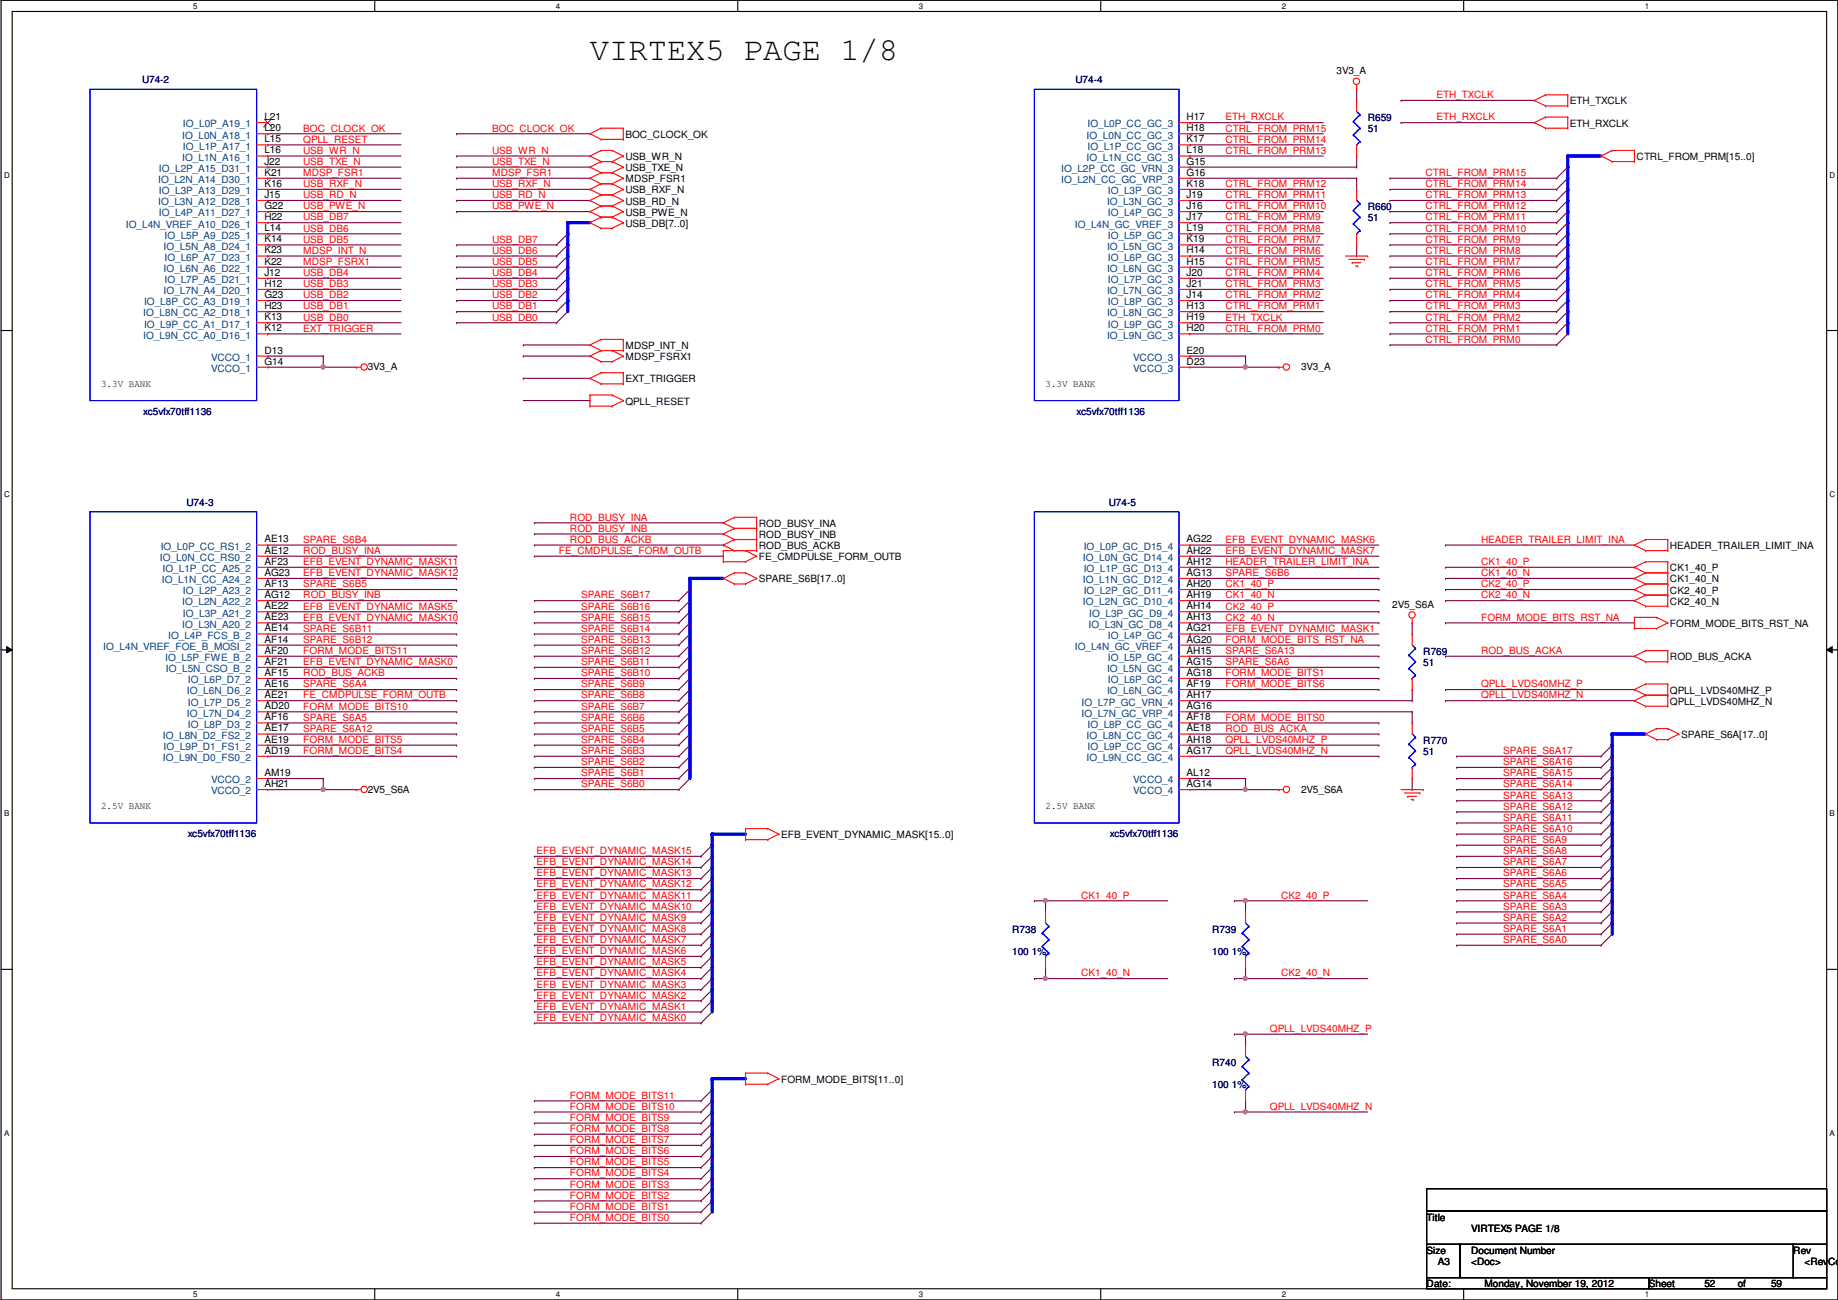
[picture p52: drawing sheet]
<svg xmlns="http://www.w3.org/2000/svg" width="420mm" height="297mm" viewBox="0 0 420 297" stroke-linecap="round" stroke-linejoin="round" font-family="sans-serif">
<defs><g id="words">
<text font-size="7.4" x="134.9" y="13.7">VIRTEX5 PAGE 1/8</text>
<g font-size="2.3">
<text x="305.6" y="17">3V3_A</text>
<text x="358.9" y="23.9">ETH_TXCLK</text>
<text x="60.4" y="27.4">L21</text>
<text x="60.4" y="30">L20</text>
<text x="271.3" y="27.4">H17</text>
<text x="271.3" y="30">H18</text>
<text x="358.9" y="29">ETH_RXCLK</text>
<text x="60.4" y="32.5">L15</text>
<text x="60.4" y="35.1">L16</text>
<text x="143" y="31.5">BOC_CLOCK_OK</text>
<text x="271.3" y="32.5">K17</text>
<text x="271.3" y="35.1">L18</text>
<text x="60.4" y="37.6">J22</text>
<text x="60.4" y="40.1">K21</text>
<text x="143" y="36.6">USB_WR_N</text>
<text x="143" y="39.1">USB_TXE_N</text>
<text x="143" y="41.7">MDSP_FSR1</text>
<text x="271.3" y="37.6">G15</text>
<text x="271.3" y="40.1">G16</text>
<text x="374.1" y="36.6">CTRL_FROM_PRM[15..0]</text>
<text x="60.4" y="42.7">K16</text>
<text x="60.4" y="45.2">J15</text>
<text x="60.4" y="47.8">G22</text>
<text x="143" y="44.2">USB_RXF_N</text>
<text x="143" y="46.7">USB_RD_N</text>
<text x="271.3" y="42.7">K18</text>
<text x="271.3" y="45.2">J19</text>
<text x="271.3" y="47.8">J16</text>
<text x="60.4" y="50.3">H22</text>
<text x="60.4" y="52.8">L14</text>
<text x="143" y="49.3">USB_PWE_N</text>
<text x="143" y="51.8">USB_DB[7..0]</text>
<text x="271.3" y="50.3">J17</text>
<text x="271.3" y="52.8">L19</text>
<text x="60.4" y="55.4">K14</text>
<text x="60.4" y="57.9">K23</text>
<text x="271.3" y="55.4">K19</text>
<text x="271.3" y="57.9">H14</text>
<text x="60.4" y="60.5">K22</text>
<text x="60.4" y="63">J12</text>
<text x="60.4" y="65.5">H12</text>
<text x="271.3" y="60.5">H15</text>
<text x="271.3" y="63">J20</text>
<text x="271.3" y="65.5">J21</text>
<text x="60.4" y="68.1">G23</text>
<text x="60.4" y="70.6">H23</text>
<text x="271.3" y="68.1">J14</text>
<text x="271.3" y="70.6">H13</text>
<text x="60.4" y="73.2">K13</text>
<text x="60.4" y="75.7">K12</text>
<text x="271.3" y="73.2">H19</text>
<text x="271.3" y="75.7">H20</text>
<text x="60.4" y="80.8">D13</text>
<text x="60.4" y="83.3">G14</text>
<text x="143" y="79.8">MDSP_INT_N</text>
<text x="143" y="82.3">MDSP_FSRX1</text>
<text x="271.3" y="80.8">E20</text>
<text x="271.3" y="83.3">D23</text>
<text x="23.1" y="88.4">3.3V BANK</text>
<text x="84.1" y="84.6">3V3_A</text>
<text x="143" y="87.4">EXT_TRIGGER</text>
<text x="239" y="88.4">3.3V BANK</text>
<text x="297.4" y="84.6">3V3_A</text>
<text x="143" y="92.5">QPLL_RESET</text>
<text x="60.4" y="124">AE13</text>
<text x="173.5" y="120.4">ROD_BUSY_INA</text>
<text x="173.5" y="122.9">ROD_BUSY_INB</text>
<text x="173.5" y="125.5">ROD_BUS_ACKB</text>
<text x="271.3" y="124">AG22</text>
<text x="381.8" y="125.5">HEADER_TRAILER_LIMIT_INA</text>
<text x="60.4" y="126.5">AE12</text>
<text x="60.4" y="129">AF23</text>
<text x="60.4" y="131.6">AG23</text>
<text x="173.5" y="128">FE_CMDPULSE_FORM_OUTB</text>
<text x="271.3" y="126.5">AH22</text>
<text x="271.3" y="129">AH12</text>
<text x="271.3" y="131.6">AG13</text>
<text x="381.8" y="130.6">CK1_40_P</text>
<text x="60.4" y="134.1">AF13</text>
<text x="60.4" y="136.7">AG12</text>
<text x="173.5" y="133.1">SPARE_S6B[17..0]</text>
<text x="271.3" y="134.1">AH20</text>
<text x="271.3" y="136.7">AH19</text>
<text x="381.8" y="133.1">CK1_40_N</text>
<text x="381.8" y="135.6">CK2_40_P</text>
<text x="60.4" y="139.2">AE22</text>
<text x="60.4" y="141.7">AE23</text>
<text x="271.3" y="139.2">AH14</text>
<text x="271.3" y="141.7">AH13</text>
<text x="318.3" y="138.9">2V5_S6A</text>
<text x="381.8" y="138.2">CK2_40_N</text>
<text x="381.8" y="143.3">FORM_MODE_BITS_RST_NA</text>
<text x="60.4" y="144.3">AE14</text>
<text x="60.4" y="146.8">AF14</text>
<text x="60.4" y="149.4">AF20</text>
<text x="271.3" y="144.3">AG21</text>
<text x="271.3" y="146.8">AG20</text>
<text x="271.3" y="149.4">AH15</text>
<text x="60.4" y="151.9">AF21</text>
<text x="60.4" y="154.4">AF15</text>
<text x="271.3" y="151.9">AG15</text>
<text x="271.3" y="154.4">AG18</text>
<text x="381.8" y="150.9">ROD_BUS_ACKA</text>
<text x="60.4" y="157">AE16</text>
<text x="60.4" y="159.5">AE21</text>
<text x="271.3" y="157">AF19</text>
<text x="271.3" y="159.5">AH17</text>
<text x="381.8" y="158.5">QPLL_LVDS40MHZ_P</text>
<text x="381.8" y="161">QPLL_LVDS40MHZ_N</text>
<text x="60.4" y="162.1">AD20</text>
<text x="60.4" y="164.6">AF16</text>
<text x="60.4" y="167.1">AE17</text>
<text x="271.3" y="162.1">AG16</text>
<text x="271.3" y="164.6">AF18</text>
<text x="271.3" y="167.1">AE18</text>
<text x="60.4" y="169.7">AE19</text>
<text x="60.4" y="172.2">AD19</text>
<text x="271.3" y="169.7">AH18</text>
<text x="271.3" y="172.2">AG17</text>
<text x="384.3" y="168.7">SPARE_S6A[17..0]</text>
<text x="60.4" y="177.3">AM19</text>
<text x="60.4" y="179.8">AH21</text>
<text x="271.3" y="177.3">AL12</text>
<text x="271.3" y="179.8">AG14</text>
<text x="23.1" y="184.9">2.5V BANK</text>
<text x="84.1" y="181.1">2V5_S6A</text>
<text x="239" y="184.9">2.5V BANK</text>
<text x="297.4" y="181.1">2V5_S6A</text>
<text x="178.6" y="191.5">EFB_EVENT_DYNAMIC_MASK[15..0]</text>
<text x="178.6" y="247.4">FORM_MODE_BITS[11..0]</text>
<text x="326.1" y="278.9">Title</text>
<text x="336.3" y="281.4">VIRTEX5 PAGE 1/8</text>
<text x="326.1" y="286.5">Size</text>
<text x="336.3" y="286.5">Document Number</text>
<text x="409.9" y="286.5">Rev</text>
<text x="328.7" y="289.1">A3</text>
<text x="336.3" y="289.1">&lt;Doc&gt;</text>
<text x="412.5" y="289.1">&lt;RevCod</text>
<text x="326.1" y="294.1">Date:</text>
<text x="339.3" y="294.1">Monday, November 19, 2012</text>
<text x="376.9" y="294.1">Sheet</text>
<text x="389.6" y="294.1">52</text>
<text x="397.2" y="294.1">of</text>
<text x="404.9" y="294.1">59</text>
</g>
<g font-size="2.3" fill="#000080">
<text x="32.5" y="19.1">U74-2</text>
<text x="245.9" y="19.1">U74-4</text>
<text x="312.7" y="27.7">R659</text>
<text x="312.7" y="30.2">51</text>
<text x="312.7" y="48">R660</text>
<text x="312.7" y="50.5">51</text>
<text x="32.8" y="94.7">xc5vfx70tff1136</text>
<text x="246.1" y="94.7">xc5vfx70tff1136</text>
<text x="42.7" y="115.6">U74-3</text>
<text x="253.5" y="115.6">U74-5</text>
<text x="325.4" y="149.6">R769</text>
<text x="325.4" y="152.1">51</text>
<text x="325.4" y="169.9">R770</text>
<text x="325.4" y="172.5">51</text>
<text x="42.9" y="191.3">xc5vfx70tff1136</text>
<text x="253.7" y="191.3">xc5vfx70tff1136</text>
<text x="231.4" y="213.1">R738</text>
<text x="277.1" y="213.1">R739</text>
<text x="231.4" y="218.2">100 1%</text>
<text x="277.1" y="218.2">100 1%</text>
<text x="277.1" y="243.6">R740</text>
<text x="277.1" y="248.7">100 1%</text>
</g>
<g font-size="2.3" fill="#f00">
<text x="328.4" y="22.4">ETH_TXCLK</text>
<text x="280.2" y="27.5">ETH_RXCLK</text>
<text x="328.4" y="27.5">ETH_RXCLK</text>
<text x="69.3" y="30.1">BOC_CLOCK_OK</text>
<text x="69.3" y="35.1">USB_WR_N</text>
<text x="69.3" y="32.6">QPLL_RESET</text>
<text x="112.5" y="30.1">BOC_CLOCK_OK</text>
<text x="112.5" y="35.1">USB_WR_N</text>
<text x="280.2" y="30.1">CTRL_FROM_PRM15</text>
<text x="280.2" y="32.6">CTRL_FROM_PRM14</text>
<text x="280.2" y="35.1">CTRL_FROM_PRM13</text>
<text x="69.3" y="37.7">USB_TXE_N</text>
<text x="69.3" y="40.2">MDSP_FSR1</text>
<text x="112.5" y="37.7">USB_TXE_N</text>
<text x="112.5" y="40.2">MDSP_FSR1</text>
<text x="325.9" y="40.2">CTRL_FROM_PRM15</text>
<text x="69.3" y="42.8">USB_RXF_N</text>
<text x="69.3" y="45.3">USB_RD_N</text>
<text x="69.3" y="47.8">USB_PWE_N</text>
<text x="112.5" y="42.8">USB_RXF_N</text>
<text x="112.5" y="45.3">USB_RD_N</text>
<text x="112.5" y="47.8">USB_PWE_N</text>
<text x="280.2" y="42.8">CTRL_FROM_PRM12</text>
<text x="280.2" y="45.3">CTRL_FROM_PRM11</text>
<text x="280.2" y="47.8">CTRL_FROM_PRM10</text>
<text x="325.9" y="45.3">CTRL_FROM_PRM13</text>
<text x="325.9" y="47.8">CTRL_FROM_PRM12</text>
<text x="325.9" y="42.8">CTRL_FROM_PRM14</text>
<text x="69.3" y="50.4">USB_DB7</text>
<text x="69.3" y="52.9">USB_DB6</text>
<text x="280.2" y="50.4">CTRL_FROM_PRM9</text>
<text x="280.2" y="52.9">CTRL_FROM_PRM8</text>
<text x="325.9" y="52.9">CTRL_FROM_PRM10</text>
<text x="325.9" y="50.4">CTRL_FROM_PRM11</text>
<text x="69.3" y="55.5">USB_DB5</text>
<text x="69.3" y="58">MDSP_INT_N</text>
<text x="112.5" y="55.5">USB_DB7</text>
<text x="112.5" y="58">USB_DB6</text>
<text x="280.2" y="55.5">CTRL_FROM_PRM7</text>
<text x="280.2" y="58">CTRL_FROM_PRM6</text>
<text x="325.9" y="58">CTRL_FROM_PRM8</text>
<text x="325.9" y="55.5">CTRL_FROM_PRM9</text>
<text x="69.3" y="60.5">MDSP_FSRX1</text>
<text x="69.3" y="63.1">USB_DB4</text>
<text x="69.3" y="65.6">USB_DB3</text>
<text x="112.5" y="60.5">USB_DB5</text>
<text x="112.5" y="63.1">USB_DB4</text>
<text x="112.5" y="65.6">USB_DB3</text>
<text x="280.2" y="60.5">CTRL_FROM_PRM5</text>
<text x="280.2" y="63.1">CTRL_FROM_PRM4</text>
<text x="280.2" y="65.6">CTRL_FROM_PRM3</text>
<text x="325.9" y="65.6">CTRL_FROM_PRM5</text>
<text x="325.9" y="63.1">CTRL_FROM_PRM6</text>
<text x="325.9" y="60.5">CTRL_FROM_PRM7</text>
<text x="69.3" y="68.2">USB_DB2</text>
<text x="69.3" y="70.7">USB_DB1</text>
<text x="112.5" y="68.2">USB_DB2</text>
<text x="112.5" y="70.7">USB_DB1</text>
<text x="280.2" y="68.2">CTRL_FROM_PRM2</text>
<text x="280.2" y="70.7">CTRL_FROM_PRM1</text>
<text x="325.9" y="70.7">CTRL_FROM_PRM3</text>
<text x="325.9" y="68.2">CTRL_FROM_PRM4</text>
<text x="69.3" y="73.2">USB_DB0</text>
<text x="69.3" y="75.8">EXT_TRIGGER</text>
<text x="112.5" y="73.2">USB_DB0</text>
<text x="280.2" y="75.8">CTRL_FROM_PRM0</text>
<text x="280.2" y="73.2">ETH_TXCLK</text>
<text x="325.9" y="75.8">CTRL_FROM_PRM1</text>
<text x="325.9" y="73.2">CTRL_FROM_PRM2</text>
<text x="325.9" y="78.3">CTRL_FROM_PRM0</text>
<text x="130.3" y="119">ROD_BUSY_INA</text>
<text x="69.3" y="124">SPARE_S6B4</text>
<text x="130.3" y="121.5">ROD_BUSY_INB</text>
<text x="130.3" y="124">ROD_BUS_ACKB</text>
<text x="280.2" y="124">EFB_EVENT_DYNAMIC_MASK6</text>
<text x="338.6" y="124">HEADER_TRAILER_LIMIT_INA</text>
<text x="69.3" y="126.6">ROD_BUSY_INA</text>
<text x="69.3" y="129.1">EFB_EVENT_DYNAMIC_MASK11</text>
<text x="69.3" y="131.7">EFB_EVENT_DYNAMIC_MASK12</text>
<text x="127.8" y="126.6">FE_CMDPULSE_FORM_OUTB</text>
<text x="280.2" y="126.6">EFB_EVENT_DYNAMIC_MASK7</text>
<text x="280.2" y="129.1">HEADER_TRAILER_LIMIT_INA</text>
<text x="280.2" y="131.7">SPARE_S6B6</text>
<text x="338.6" y="129.1">CK1_40_P</text>
<text x="338.6" y="131.7">CK1_40_N</text>
<text x="69.3" y="134.2">SPARE_S6B5</text>
<text x="69.3" y="136.7">ROD_BUSY_INB</text>
<text x="132.8" y="136.7">SPARE_S6B17</text>
<text x="280.2" y="134.2">CK1_40_P</text>
<text x="280.2" y="136.7">CK1_40_N</text>
<text x="338.6" y="136.7">CK2_40_N</text>
<text x="338.6" y="134.2">CK2_40_P</text>
<text x="69.3" y="139.3">EFB_EVENT_DYNAMIC_MASK5</text>
<text x="69.3" y="141.8">EFB_EVENT_DYNAMIC_MASK10</text>
<text x="132.8" y="141.8">SPARE_S6B15</text>
<text x="132.8" y="139.3">SPARE_S6B16</text>
<text x="280.2" y="139.3">CK2_40_P</text>
<text x="280.2" y="141.8">CK2_40_N</text>
<text x="338.6" y="141.8">FORM_MODE_BITS_RST_NA</text>
<text x="69.3" y="144.4">SPARE_S6B11</text>
<text x="69.3" y="146.9">SPARE_S6B12</text>
<text x="69.3" y="149.4">FORM_MODE_BITS11</text>
<text x="132.8" y="146.9">SPARE_S6B13</text>
<text x="132.8" y="149.4">SPARE_S6B12</text>
<text x="132.8" y="144.4">SPARE_S6B14</text>
<text x="280.2" y="146.9">FORM_MODE_BITS_RST_NA</text>
<text x="280.2" y="144.4">EFB_EVENT_DYNAMIC_MASK1</text>
<text x="280.2" y="149.4">SPARE_S6A13</text>
<text x="338.6" y="149.4">ROD_BUS_ACKA</text>
<text x="69.3" y="152">EFB_EVENT_DYNAMIC_MASK0</text>
<text x="69.3" y="154.5">ROD_BUS_ACKB</text>
<text x="132.8" y="154.5">SPARE_S6B10</text>
<text x="132.8" y="152">SPARE_S6B11</text>
<text x="280.2" y="154.5">FORM_MODE_BITS1</text>
<text x="280.2" y="152">SPARE_S6A6</text>
<text x="69.3" y="157.1">SPARE_S6A4</text>
<text x="69.3" y="159.6">FE_CMDPULSE_FORM_OUTB</text>
<text x="132.8" y="159.6">SPARE_S6B8</text>
<text x="132.8" y="157.1">SPARE_S6B9</text>
<text x="280.2" y="157.1">FORM_MODE_BITS6</text>
<text x="338.6" y="157.1">QPLL_LVDS40MHZ_P</text>
<text x="338.6" y="159.6">QPLL_LVDS40MHZ_N</text>
<text x="69.3" y="162.1">FORM_MODE_BITS10</text>
<text x="69.3" y="164.7">SPARE_S6A5</text>
<text x="69.3" y="167.2">SPARE_S6A12</text>
<text x="132.8" y="167.2">SPARE_S6B5</text>
<text x="132.8" y="164.7">SPARE_S6B6</text>
<text x="132.8" y="162.1">SPARE_S6B7</text>
<text x="280.2" y="164.7">FORM_MODE_BITS0</text>
<text x="280.2" y="167.2">ROD_BUS_ACKA</text>
<text x="69.3" y="172.3">FORM_MODE_BITS4</text>
<text x="69.3" y="169.8">FORM_MODE_BITS5</text>
<text x="132.8" y="172.3">SPARE_S6B3</text>
<text x="132.8" y="169.8">SPARE_S6B4</text>
<text x="280.2" y="169.8">QPLL_LVDS40MHZ_P</text>
<text x="280.2" y="172.3">QPLL_LVDS40MHZ_N</text>
<text x="343.7" y="172.3">SPARE_S6A17</text>
<text x="132.8" y="179.9">SPARE_S6B0</text>
<text x="132.8" y="177.4">SPARE_S6B1</text>
<text x="132.8" y="174.8">SPARE_S6B2</text>
<text x="343.7" y="177.4">SPARE_S6A15</text>
<text x="343.7" y="179.9">SPARE_S6A14</text>
<text x="343.7" y="174.8">SPARE_S6A16</text>
<text x="343.7" y="182.5">SPARE_S6A13</text>
<text x="343.7" y="185">SPARE_S6A12</text>
<text x="343.7" y="190.1">SPARE_S6A10</text>
<text x="343.7" y="187.5">SPARE_S6A11</text>
<text x="122.7" y="195.2">EFB_EVENT_DYNAMIC_MASK15</text>
<text x="122.7" y="197.7">EFB_EVENT_DYNAMIC_MASK14</text>
<text x="343.7" y="197.7">SPARE_S6A7</text>
<text x="343.7" y="195.2">SPARE_S6A8</text>
<text x="343.7" y="192.6">SPARE_S6A9</text>
<text x="122.7" y="200.2">EFB_EVENT_DYNAMIC_MASK13</text>
<text x="122.7" y="202.8">EFB_EVENT_DYNAMIC_MASK12</text>
<text x="343.7" y="202.8">SPARE_S6A5</text>
<text x="343.7" y="200.2">SPARE_S6A6</text>
<text x="122.7" y="207.9">EFB_EVENT_DYNAMIC_MASK10</text>
<text x="122.7" y="205.3">EFB_EVENT_DYNAMIC_MASK11</text>
<text x="247.1" y="205.3">CK1_40_P</text>
<text x="292.9" y="205.3">CK2_40_P</text>
<text x="343.7" y="207.9">SPARE_S6A3</text>
<text x="343.7" y="205.3">SPARE_S6A4</text>
<text x="122.7" y="215.5">EFB_EVENT_DYNAMIC_MASK7</text>
<text x="122.7" y="212.9">EFB_EVENT_DYNAMIC_MASK8</text>
<text x="122.7" y="210.4">EFB_EVENT_DYNAMIC_MASK9</text>
<text x="343.7" y="215.5">SPARE_S6A0</text>
<text x="343.7" y="212.9">SPARE_S6A1</text>
<text x="343.7" y="210.4">SPARE_S6A2</text>
<text x="122.7" y="220.6">EFB_EVENT_DYNAMIC_MASK5</text>
<text x="122.7" y="218">EFB_EVENT_DYNAMIC_MASK6</text>
<text x="122.7" y="225.6">EFB_EVENT_DYNAMIC_MASK3</text>
<text x="122.7" y="223.1">EFB_EVENT_DYNAMIC_MASK4</text>
<text x="247.1" y="223.1">CK1_40_N</text>
<text x="292.9" y="223.1">CK2_40_N</text>
<text x="122.7" y="233.3">EFB_EVENT_DYNAMIC_MASK0</text>
<text x="122.7" y="230.7">EFB_EVENT_DYNAMIC_MASK1</text>
<text x="122.7" y="228.2">EFB_EVENT_DYNAMIC_MASK2</text>
<text x="290.3" y="235.8">QPLL_LVDS40MHZ_P</text>
<text x="130.3" y="251">FORM_MODE_BITS11</text>
<text x="130.3" y="256.1">FORM_MODE_BITS9</text>
<text x="130.3" y="253.6">FORM_MODE_BITS10</text>
<text x="290.3" y="253.6">QPLL_LVDS40MHZ_N</text>
<text x="130.3" y="263.7">FORM_MODE_BITS6</text>
<text x="130.3" y="261.2">FORM_MODE_BITS7</text>
<text x="130.3" y="258.7">FORM_MODE_BITS8</text>
<text x="130.3" y="268.8">FORM_MODE_BITS4</text>
<text x="130.3" y="266.3">FORM_MODE_BITS5</text>
<text x="130.3" y="273.9">FORM_MODE_BITS2</text>
<text x="130.3" y="271.4">FORM_MODE_BITS3</text>
<text x="130.3" y="279">FORM_MODE_BITS0</text>
<text x="130.3" y="276.4">FORM_MODE_BITS1</text>
</g>
<g font-size="2.3" fill="#004080">
<text x="41.8" y="29.1">IO_L0P_A19_1</text>
<text x="248.6" y="29.1">IO_L0P_CC_GC_3</text>
<text x="41.6" y="31.7">IO_L0N_A18_1</text>
<text x="41.8" y="34.2">IO_L1P_A17_1</text>
<text x="248.4" y="31.7">IO_L0N_CC_GC_3</text>
<text x="248.6" y="34.2">IO_L1P_CC_GC_3</text>
<text x="36.1" y="41.8">IO_L2N_A14_D30_1</text>
<text x="36.3" y="39.3">IO_L2P_A15_D31_1</text>
<text x="41.6" y="36.7">IO_L1N_A16_1</text>
<text x="242.6" y="39.3">IO_L2P_CC_GC_VRN_3</text>
<text x="242.6" y="41.8">IO_L2N_CC_GC_VRP_3</text>
<text x="248.4" y="36.7">IO_L1N_CC_GC_3</text>
<text x="36.1" y="46.9">IO_L3N_A12_D28_1</text>
<text x="36.3" y="44.4">IO_L3P_A13_D29_1</text>
<text x="253.1" y="46.9">IO_L3N_GC_3</text>
<text x="253.2" y="44.4">IO_L3P_GC_3</text>
<text x="28.8" y="52">IO_L4N_VREF_A10_D26_1</text>
<text x="36.3" y="49.4">IO_L4P_A11_D27_1</text>
<text x="245.7" y="52">IO_L4N_GC_VREF_3</text>
<text x="253.2" y="49.4">IO_L4P_GC_3</text>
<text x="37.4" y="57.1">IO_L5N_A8_D24_1</text>
<text x="37.6" y="54.5">IO_L5P_A9_D25_1</text>
<text x="37.6" y="59.6">IO_L6P_A7_D23_1</text>
<text x="253.1" y="57.1">IO_L5N_GC_3</text>
<text x="253.2" y="54.5">IO_L5P_GC_3</text>
<text x="253.2" y="59.6">IO_L6P_GC_3</text>
<text x="37.4" y="62.1">IO_L6N_A6_D22_1</text>
<text x="37.6" y="64.7">IO_L7P_A5_D21_1</text>
<text x="253.1" y="62.1">IO_L6N_GC_3</text>
<text x="253.2" y="64.7">IO_L7P_GC_3</text>
<text x="32.9" y="69.8">IO_L8P_CC_A3_D19_1</text>
<text x="37.4" y="67.2">IO_L7N_A4_D20_1</text>
<text x="253.1" y="67.2">IO_L7N_GC_3</text>
<text x="253.2" y="69.8">IO_L8P_GC_3</text>
<text x="32.8" y="72.3">IO_L8N_CC_A2_D18_1</text>
<text x="32.8" y="77.4">IO_L9N_CC_A0_D16_1</text>
<text x="32.9" y="74.8">IO_L9P_CC_A1_D17_1</text>
<text x="253.1" y="72.3">IO_L8N_GC_3</text>
<text x="253.1" y="77.4">IO_L9N_GC_3</text>
<text x="253.2" y="74.8">IO_L9P_GC_3</text>
<text x="48.2" y="82.5">VCCO_1</text>
<text x="259.1" y="82.5">VCCO_3</text>
<text x="48.2" y="85">VCCO_1</text>
<text x="259.1" y="85">VCCO_3</text>
<text x="36.7" y="125.6">IO_L0P_CC_RS1_2</text>
<text x="247.7" y="125.6">IO_L0P_GC_D15_4</text>
<text x="36.6" y="128.2">IO_L0N_CC_RS0_2</text>
<text x="37.2" y="130.7">IO_L1P_CC_A25_2</text>
<text x="247.6" y="128.2">IO_L0N_GC_D14_4</text>
<text x="247.7" y="130.7">IO_L1P_GC_D13_4</text>
<text x="37" y="133.3">IO_L1N_CC_A24_2</text>
<text x="41.8" y="135.8">IO_L2P_A23_2</text>
<text x="247.6" y="133.3">IO_L1N_GC_D12_4</text>
<text x="247.7" y="135.8">IO_L2P_GC_D11_4</text>
<text x="41.6" y="138.3">IO_L2N_A22_2</text>
<text x="41.6" y="143.4">IO_L3N_A20_2</text>
<text x="41.8" y="140.9">IO_L3P_A21_2</text>
<text x="247.6" y="138.3">IO_L2N_GC_D10_4</text>
<text x="248.8" y="143.4">IO_L3N_GC_D8_4</text>
<text x="249" y="140.9">IO_L3P_GC_D9_4</text>
<text x="23.6" y="148.5">IO_L4N_VREF_FOE_B_MOSI_2</text>
<text x="38.4" y="146">IO_L4P_FCS_B_2</text>
<text x="245.7" y="148.5">IO_L4N_GC_VREF_4</text>
<text x="253.2" y="146">IO_L4P_GC_4</text>
<text x="37.8" y="151">IO_L5P_FWE_B_2</text>
<text x="37.9" y="153.6">IO_L5N_CSO_B_2</text>
<text x="253.1" y="153.6">IO_L5N_GC_4</text>
<text x="253.2" y="151">IO_L5P_GC_4</text>
<text x="42.7" y="158.7">IO_L6N_D6_2</text>
<text x="42.9" y="156.1">IO_L6P_D7_2</text>
<text x="42.9" y="161.2">IO_L7P_D5_2</text>
<text x="247.2" y="161.2">IO_L7P_GC_VRN_4</text>
<text x="253.1" y="158.7">IO_L6N_GC_4</text>
<text x="253.2" y="156.1">IO_L6P_GC_4</text>
<text x="42.7" y="163.7">IO_L7N_D4_2</text>
<text x="42.9" y="166.3">IO_L8P_D3_2</text>
<text x="247.2" y="163.7">IO_L7N_GC_VRP_4</text>
<text x="248.6" y="166.3">IO_L8P_CC_GC_4</text>
<text x="37.2" y="168.8">IO_L8N_D2_FS2_2</text>
<text x="37.2" y="173.9">IO_L9N_D0_FS0_2</text>
<text x="37.4" y="171.4">IO_L9P_D1_FS1_2</text>
<text x="248.4" y="168.8">IO_L8N_CC_GC_4</text>
<text x="248.4" y="173.9">IO_L9N_CC_GC_4</text>
<text x="248.6" y="171.4">IO_L9P_CC_GC_4</text>
<text x="48.2" y="179">VCCO_2</text>
<text x="259.1" y="179">VCCO_4</text>
<text x="48.2" y="181.5">VCCO_2</text>
<text x="259.1" y="181.5">VCCO_4</text>
</g>
<g font-size="1.8">
<text x="44.2" y="1.9">5</text>
<text x="127.1" y="1.9">4</text>
<text x="210" y="1.9">3</text>
<text x="293" y="1.9">2</text>
<text x="376" y="1.9">1</text>
<text x=".9" y="40.6">D</text>
<text x="418.2" y="40.6">D</text>
<text x=".9" y="113.5">C</text>
<text x="418.2" y="113.5">C</text>
<text x=".9" y="186.5">B</text>
<text x="418.2" y="186.5">B</text>
<text x=".9" y="259.5">A</text>
<text x="418.2" y="259.5">A</text>
<text x="44.2" y="296.3">5</text>
<text x="127.1" y="296.3">4</text>
<text x="210" y="296.3">3</text>
<text x="293" y="296.3">2</text>
<text x="376" y="296.3">1</text>
</g>
</g></defs>
<path d="M.2 .1h419.9v296.9h-419.9zM2.8 2.6h414.8v291.9h-414.8z" fill="none" stroke="#000" stroke-width=".25"/>
<g fill="#fff">
<path d="M44.2 .3h1v2.1h-1z"/>
<path d="M44.2 294.7h1v2.1h-1z"/>
</g>
<path d="M85.7 .1v2.5M85.7 294.5v2.5" fill="none" stroke="#000" stroke-width=".25"/>
<g fill="#fff">
<path d="M127.1 .3h1v2.1h-1z"/>
<path d="M127.1 294.7h1v2.1h-1z"/>
</g>
<path d="M168.6 .1v2.5M168.6 294.5v2.5" fill="none" stroke="#000" stroke-width=".25"/>
<g fill="#fff">
<path d="M210 .3h1.1v2.1h-1.1z"/>
<path d="M210 294.7h1.1v2.1h-1.1z"/>
</g>
<path d="M251.6 .1v2.5M251.6 294.5v2.5" fill="none" stroke="#000" stroke-width=".25"/>
<g fill="#fff">
<path d="M293 .3h1v2.1h-1z"/>
<path d="M293 294.7h1v2.1h-1z"/>
</g>
<path d="M334.6 .1v2.5M334.6 294.5v2.5" fill="none" stroke="#000" stroke-width=".25"/>
<g fill="#fff">
<path d="M376 .3h1v2.1h-1z"/>
<path d="M376 294.7h1v2.1h-1z"/>
<path d="M.9 39h1.3v2.1h-1.3z"/>
<path d="M418.2 39h1.3v2.1h-1.3z"/>
<path d="M.9 111.9h1.3v2.1h-1.3z"/>
<path d="M418.2 111.9h1.3v2.1h-1.3z"/>
</g>
<path d="M.2 75.5h2.6M417.6 75.5h2.5" fill="none" stroke="#000" stroke-width=".25"/>
<g fill="#fff">
<path d="M.9 184.9h1.2v2h-1.2z"/>
<path d="M418.2 184.9h1.2v2h-1.2z"/>
</g>
<path d="M.2 148.5h2.6M417.6 148.5h2.5" fill="none" stroke="#000" stroke-width=".25"/>
<path d="M1.5 147.7l1.3 .8-1.3 .7zM417.6 148.5l1.2-.8v1.5z" fill="#000"/>
<path d="M1.5 147.7l1.3 .8-1.3 .7zM417.6 148.5l1.2-.8v1.5z" fill="none" stroke="#000" stroke-width=".23"/>
<g fill="#fff">
<path d="M.9 257.9h1.1v2h-1.1z"/>
<path d="M418.2 257.9h1.1v2h-1.1z"/>
</g>
<path d="M.2 221.5h2.6M417.6 221.5h2.5" fill="none" stroke="#000" stroke-width=".25"/>
<g fill="none" stroke="#800040" stroke-width=".25">
<path d="M61.2 30.6h.1M61.2 35.6h.1M61.2 38.2h.1M61.2 30.6h30.5M61.2 35.6h30.5M61.2 38.2h30.5M104.4 30.6h.1M104.4 35.6h.1M104.4 38.2h.1M104.4 30.6h30.5M104.4 35.6h30.5M104.4 38.2h30.5"/>
<path d="M272 30.6h.1M272 33.1h.1M272 35.6h.1M272 30.6h30.5M272 35.6h30.5M272 33.1h30.5M61.2 40.7h.1M61.2 43.3h.1M61.2 45.8h.1M61.2 48.3h.1M61.2 50.9h.1M61.2 53.4h.1"/>
<path d="M61.2 56h.1M61.2 58.5h.1M61.2 40.7h30.5M61.2 43.3h30.5M61.2 45.8h30.5M61.2 48.3h30.5M61.2 50.9h30.5M61.2 53.4h30.5M61.2 56h30.5M61.2 58.5h30.5M61.2 61h.1M61.2 63.6h.1"/>
<path d="M61.2 66.1h.1M61.2 68.7h.1M61.2 71.2h.1M61.2 73.7h.1M61.2 61h30.5M61.2 63.6h30.5M61.2 66.1h30.5M61.2 68.7h30.5M61.2 71.2h30.5M61.2 73.7h30.5M122.2 137.2h.1M122.2 137.2h33"/>
<path d="M272 139.8h43.2M315.2 139.8h.1M330.4 137.2h.1M330.4 137.2h43.2M61.2 172.8h43.2M104.4 172.8h.1"/>
</g>
<path d="M157.7 132.2v2.5" fill="none" stroke="#00f" stroke-width=".76"/>
<circle cx="157.7" cy="132.2" r=".38" fill="#00f"/>
<path d="M104.4 40.7h.1M104.4 43.3h.1M104.4 45.8h.1M104.4 48.3h.1M104.4 40.7h30.5M104.4 43.3h30.5M104.4 45.8h30.5M104.4 48.3h30.5" fill="none" stroke="#800040" stroke-width=".25"/>
<path d="M358.4 35.6v2.6" fill="none" stroke="#00f" stroke-width=".76"/>
<circle cx="358.4" cy="35.6" r=".38" fill="#00f"/>
<path d="M358.4 35.6h7.6" fill="none" stroke="#00f" stroke-width=".76"/>
<circle cx="358.4" cy="35.6" r=".38" fill="#00f"/>
<g fill="none" stroke="#800040" stroke-width=".25">
<path d="M317.7 58.5h.1M317.7 56h.1M317.7 53.4h.1M317.7 50.9h.1M317.7 45.8h.1M317.7 48.3h.1M317.7 40.7h.1M317.7 43.3h.1M317.7 58.5h38.1M317.7 56h38.1M317.7 53.4h38.1M317.7 50.9h38.1"/>
<path d="M317.7 45.8h38.1M317.7 48.3h38.1M317.7 40.7h38.1M317.7 43.3h38.1M317.7 78.8h.1M317.7 76.3h.1M317.7 73.7h.1M317.7 71.2h.1M317.7 68.7h.1M317.7 66.1h.1M317.7 63.6h.1M317.7 61h.1"/>
<path d="M317.7 78.8h38.1M317.7 76.3h38.1M317.7 73.7h38.1M317.7 71.2h38.1M317.7 68.7h38.1M317.7 66.1h38.1M317.7 63.6h38.1M317.7 61h38.1M272 142.3h43.2M315.2 142.3h.1"/>
</g>
<path d="M358.4 73.7v2.6" fill="none" stroke="#00f" stroke-width=".76"/>
<circle cx="358.4" cy="73.7" r=".38" fill="#00f"/>
<path d="M358.4 38.2v2.5" fill="none" stroke="#00f" stroke-width=".76"/>
<circle cx="358.4" cy="38.2" r=".38" fill="#00f"/>
<path d="M358.4 40.7v2.6" fill="none" stroke="#00f" stroke-width=".76"/>
<circle cx="358.4" cy="40.7" r=".38" fill="#00f"/>
<path d="M358.4 43.3v2.5" fill="none" stroke="#00f" stroke-width=".76"/>
<circle cx="358.4" cy="43.3" r=".38" fill="#00f"/>
<path d="M358.4 48.3v2.6" fill="none" stroke="#00f" stroke-width=".76"/>
<circle cx="358.4" cy="48.3" r=".38" fill="#00f"/>
<path d="M358.4 45.8v2.5" fill="none" stroke="#00f" stroke-width=".76"/>
<circle cx="358.4" cy="45.8" r=".38" fill="#00f"/>
<path d="M358.4 50.9v2.5" fill="none" stroke="#00f" stroke-width=".76"/>
<circle cx="358.4" cy="50.9" r=".38" fill="#00f"/>
<path d="M358.4 53.4v2.6" fill="none" stroke="#00f" stroke-width=".76"/>
<circle cx="358.4" cy="53.4" r=".38" fill="#00f"/>
<path d="M358.4 56v2.5" fill="none" stroke="#00f" stroke-width=".76"/>
<circle cx="358.4" cy="56" r=".38" fill="#00f"/>
<path d="M358.4 58.5v2.5" fill="none" stroke="#00f" stroke-width=".76"/>
<circle cx="358.4" cy="58.5" r=".38" fill="#00f"/>
<path d="M358.4 61v2.6" fill="none" stroke="#00f" stroke-width=".76"/>
<circle cx="358.4" cy="61" r=".38" fill="#00f"/>
<path d="M358.4 63.6v2.5" fill="none" stroke="#00f" stroke-width=".76"/>
<circle cx="358.4" cy="63.6" r=".38" fill="#00f"/>
<path d="M358.4 66.1v2.6" fill="none" stroke="#00f" stroke-width=".76"/>
<circle cx="358.4" cy="66.1" r=".38" fill="#00f"/>
<path d="M358.4 68.7v2.5" fill="none" stroke="#00f" stroke-width=".76"/>
<circle cx="358.4" cy="68.7" r=".38" fill="#00f"/>
<path d="M358.4 71.2v2.5" fill="none" stroke="#00f" stroke-width=".76"/>
<circle cx="358.4" cy="71.2" r=".38" fill="#00f"/>
<path d="M104.4 56h.1M104.4 58.5h.1M104.4 56h22.8M104.4 58.5h22.8M272 43.3h.1M272 43.3h30.5M104.4 61h.1M104.4 63.6h.1M104.4 61h22.8M104.4 63.6h22.8M333 172.8h.1M333 172.8h33" fill="none" stroke="#800040" stroke-width=".25"/>
<path d="M368.5 167.7v2.6" fill="none" stroke="#00f" stroke-width=".76"/>
<circle cx="368.5" cy="167.7" r=".38" fill="#00f"/>
<path d="M104.4 66.1h.1M104.4 66.1h22.8" fill="none" stroke="#800040" stroke-width=".25"/>
<path d="M368.5 167.7h7.7" fill="none" stroke="#00f" stroke-width=".76"/>
<circle cx="368.5" cy="167.7" r=".38" fill="#00f"/>
<g fill="none" stroke="#800040" stroke-width=".25">
<path d="M104.4 68.7h.1M104.4 68.7h22.8M272 147.4h43.2M315.2 147.4h.1M333 177.9h.1M333 175.3h.1M333 177.9h33M333 175.3h33M333 198.2h.1M333 195.7h.1M333 193.1h.1M333 190.6h.1"/>
<path d="M333 188h.1M333 183h.1M333 185.5h.1M333 180.4h.1M333 198.2h33M333 195.7h33M333 193.1h33M333 190.6h33M333 188h33M333 183h33M333 185.5h33M333 180.4h33"/>
<path d="M333 216h.1M333 213.4h.1M333 210.9h.1M333 208.4h.1M333 205.8h.1M333 203.3h.1M333 200.7h.1M333 216h33M333 213.4h33M333 210.9h33M333 208.4h33M333 205.8h33"/>
<path d="M333 203.3h33M333 200.7h33"/>
</g>
<path d="M368.5 210.9v2.5" fill="none" stroke="#00f" stroke-width=".76"/>
<circle cx="368.5" cy="210.9" r=".38" fill="#00f"/>
<path d="M368.5 170.3v2.5" fill="none" stroke="#00f" stroke-width=".76"/>
<circle cx="368.5" cy="170.3" r=".38" fill="#00f"/>
<path d="M368.5 172.8v2.5" fill="none" stroke="#00f" stroke-width=".76"/>
<circle cx="368.5" cy="172.8" r=".38" fill="#00f"/>
<path d="M368.5 175.3v2.6" fill="none" stroke="#00f" stroke-width=".76"/>
<circle cx="368.5" cy="175.3" r=".38" fill="#00f"/>
<path d="M368.5 177.9v2.5" fill="none" stroke="#00f" stroke-width=".76"/>
<circle cx="368.5" cy="177.9" r=".38" fill="#00f"/>
<path d="M368.5 180.4v2.6" fill="none" stroke="#00f" stroke-width=".76"/>
<circle cx="368.5" cy="180.4" r=".38" fill="#00f"/>
<path d="M104.4 71.2h.1M104.4 71.2h22.8" fill="none" stroke="#800040" stroke-width=".25"/>
<path d="M368.5 185.5v2.5" fill="none" stroke="#00f" stroke-width=".76"/>
<circle cx="368.5" cy="185.5" r=".38" fill="#00f"/>
<path d="M368.5 183v2.5" fill="none" stroke="#00f" stroke-width=".76"/>
<circle cx="368.5" cy="183" r=".38" fill="#00f"/>
<path d="M368.5 188v2.6" fill="none" stroke="#00f" stroke-width=".76"/>
<circle cx="368.5" cy="188" r=".38" fill="#00f"/>
<path d="M368.5 190.6v2.5" fill="none" stroke="#00f" stroke-width=".76"/>
<circle cx="368.5" cy="190.6" r=".38" fill="#00f"/>
<path d="M368.5 193.1v2.6" fill="none" stroke="#00f" stroke-width=".76"/>
<circle cx="368.5" cy="193.1" r=".38" fill="#00f"/>
<path d="M368.5 195.7v2.5" fill="none" stroke="#00f" stroke-width=".76"/>
<circle cx="368.5" cy="195.7" r=".38" fill="#00f"/>
<path d="M368.5 198.2v2.5" fill="none" stroke="#00f" stroke-width=".76"/>
<circle cx="368.5" cy="198.2" r=".38" fill="#00f"/>
<path d="M368.5 200.7v2.6" fill="none" stroke="#00f" stroke-width=".76"/>
<circle cx="368.5" cy="200.7" r=".38" fill="#00f"/>
<path d="M368.5 203.3v2.5" fill="none" stroke="#00f" stroke-width=".76"/>
<circle cx="368.5" cy="203.3" r=".38" fill="#00f"/>
<path d="M368.5 205.8v2.6" fill="none" stroke="#00f" stroke-width=".76"/>
<circle cx="368.5" cy="205.8" r=".38" fill="#00f"/>
<path d="M368.5 208.4v2.5" fill="none" stroke="#00f" stroke-width=".76"/>
<circle cx="368.5" cy="208.4" r=".38" fill="#00f"/>
<path d="M272 45.8h.1M272 45.8h30.5M104.4 73.7h.1M104.4 73.7h22.8" fill="none" stroke="#800040" stroke-width=".25"/>
<path d="M129.8 68.7v2.5" fill="none" stroke="#00f" stroke-width=".76"/>
<circle cx="129.8" cy="68.7" r=".38" fill="#00f"/>
<path d="M129.8 50.9h5.1" fill="none" stroke="#00f" stroke-width=".76"/>
<circle cx="129.8" cy="50.9" r=".38" fill="#00f"/>
<path d="M272 48.3h.1M272 48.3h30.5" fill="none" stroke="#800040" stroke-width=".25"/>
<path d="M129.8 50.9v2.5" fill="none" stroke="#00f" stroke-width=".76"/>
<circle cx="129.8" cy="50.9" r=".38" fill="#00f"/>
<path d="M129.8 53.4v2.6" fill="none" stroke="#00f" stroke-width=".76"/>
<circle cx="129.8" cy="53.4" r=".38" fill="#00f"/>
<path d="M129.8 56v2.5" fill="none" stroke="#00f" stroke-width=".76"/>
<circle cx="129.8" cy="56" r=".38" fill="#00f"/>
<path d="M129.8 61v2.6" fill="none" stroke="#00f" stroke-width=".76"/>
<circle cx="129.8" cy="61" r=".38" fill="#00f"/>
<path d="M129.8 58.5v2.5" fill="none" stroke="#00f" stroke-width=".76"/>
<circle cx="129.8" cy="58.5" r=".38" fill="#00f"/>
<path d="M129.8 63.6v2.5" fill="none" stroke="#00f" stroke-width=".76"/>
<circle cx="129.8" cy="63.6" r=".38" fill="#00f"/>
<path d="M129.8 66.1v2.6" fill="none" stroke="#00f" stroke-width=".76"/>
<circle cx="129.8" cy="66.1" r=".38" fill="#00f"/>
<g fill="none" stroke="#800040" stroke-width=".25">
<path d="M272 50.9h.1M272 53.4h.1M272 56h.1M272 58.5h.1M272 50.9h30.5M272 53.4h30.5M272 56h30.5M272 58.5h30.5M119.6 78.8h.1M119.6 78.8h15.3M119.6 81.4h.1M119.6 81.4h15.3"/>
<path d="M122.2 119.5h.1M122.2 119.5h43.1M61.2 124.5h.1M61.2 124.5h43.2M122.2 122h.1M122.2 124.5h.1M122.2 127.1h.1M122.2 122h43.1M122.2 124.5h43.1M122.2 127.1h43.1M272 124.5h.1M272 124.5h43.2"/>
<path d="M330.4 124.5h.1M330.4 124.5h43.2"/>
</g>
<path d="M157.7 132.2h7.6" fill="none" stroke="#00f" stroke-width=".76"/>
<circle cx="157.7" cy="132.2" r=".38" fill="#00f"/>
<g fill="none" stroke="#800040" stroke-width=".25">
<path d="M272 61h.1M272 63.6h.1M272 66.1h.1M272 61h30.5M272 63.6h30.5M272 66.1h30.5M122.2 139.8h.1M122.2 139.8h33M272 127.1h.1M272 127.1h43.2M122.2 157.6h.1M122.2 155h.1"/>
<path d="M122.2 152.5h.1M122.2 147.4h.1M122.2 149.9h.1M122.2 142.3h.1M122.2 144.9h.1M122.2 142.3h33M122.2 155h33M122.2 157.6h33M122.2 152.5h33M122.2 147.4h33M122.2 149.9h33M122.2 144.9h33"/>
<path d="M272 144.9h.1M272 155h43.2M272 157.6h43.2M272 144.9h43.2M315.2 155h.1M315.2 157.6h.1M330.4 142.3h.1M330.4 142.3h43.2M122.2 177.9h.1M122.2 175.3h.1M122.2 172.8h.1M122.2 170.3h.1"/>
<path d="M122.2 167.7h.1M122.2 165.2h.1M122.2 162.6h.1M122.2 160.1h.1M122.2 177.9h33M122.2 175.3h33M122.2 172.8h33M122.2 170.3h33M122.2 167.7h33M122.2 165.2h33M122.2 162.6h33M122.2 160.1h33"/>
<path d="M122.2 180.4h.1M122.2 180.4h33"/>
</g>
<path d="M162.8 190.6v2.5" fill="none" stroke="#00f" stroke-width=".76"/>
<circle cx="162.8" cy="190.6" r=".38" fill="#00f"/>
<path d="M162.8 190.6h7.6" fill="none" stroke="#00f" stroke-width=".76"/>
<circle cx="162.8" cy="190.6" r=".38" fill="#00f"/>
<g fill="none" stroke="#800040" stroke-width=".25">
<path d="M330.4 129.6h.1M330.4 129.6h43.2M122.2 195.7h.1M122.2 198.2h.1M122.2 195.7h38.1M122.2 198.2h38.1M122.2 218.5h.1M122.2 216h.1M122.2 213.4h.1M122.2 210.9h.1M122.2 208.4h.1M122.2 205.8h.1"/>
<path d="M122.2 200.7h.1M122.2 203.3h.1M122.2 218.5h38.1M122.2 216h38.1M122.2 213.4h38.1M122.2 210.9h38.1M122.2 208.4h38.1M122.2 205.8h38.1M122.2 200.7h38.1M122.2 203.3h38.1M122.2 233.8h.1M122.2 231.2h.1"/>
<path d="M122.2 228.7h.1M122.2 226.1h.1M122.2 223.6h.1M122.2 221.1h.1M122.2 233.8h38.1M122.2 231.2h38.1M122.2 228.7h38.1M122.2 226.1h38.1M122.2 223.6h38.1M122.2 221.1h38.1"/>
</g>
<path d="M162.8 228.7v2.5" fill="none" stroke="#00f" stroke-width=".76"/>
<circle cx="162.8" cy="228.7" r=".38" fill="#00f"/>
<path d="M162.8 193.1v2.6" fill="none" stroke="#00f" stroke-width=".76"/>
<circle cx="162.8" cy="193.1" r=".38" fill="#00f"/>
<path d="M162.8 195.7v2.5" fill="none" stroke="#00f" stroke-width=".76"/>
<circle cx="162.8" cy="195.7" r=".38" fill="#00f"/>
<path d="M162.8 198.2v2.5" fill="none" stroke="#00f" stroke-width=".76"/>
<circle cx="162.8" cy="198.2" r=".38" fill="#00f"/>
<path d="M162.8 203.3v2.5" fill="none" stroke="#00f" stroke-width=".76"/>
<circle cx="162.8" cy="203.3" r=".38" fill="#00f"/>
<path d="M162.8 200.7v2.6" fill="none" stroke="#00f" stroke-width=".76"/>
<circle cx="162.8" cy="200.7" r=".38" fill="#00f"/>
<path d="M162.8 205.8v2.6" fill="none" stroke="#00f" stroke-width=".76"/>
<circle cx="162.8" cy="205.8" r=".38" fill="#00f"/>
<path d="M162.8 208.4v2.5" fill="none" stroke="#00f" stroke-width=".76"/>
<circle cx="162.8" cy="208.4" r=".38" fill="#00f"/>
<path d="M162.8 210.9v2.5" fill="none" stroke="#00f" stroke-width=".76"/>
<circle cx="162.8" cy="210.9" r=".38" fill="#00f"/>
<path d="M162.8 213.4v2.6" fill="none" stroke="#00f" stroke-width=".76"/>
<circle cx="162.8" cy="213.4" r=".38" fill="#00f"/>
<path d="M162.8 216v2.5" fill="none" stroke="#00f" stroke-width=".76"/>
<circle cx="162.8" cy="216" r=".38" fill="#00f"/>
<path d="M162.8 218.5v2.6" fill="none" stroke="#00f" stroke-width=".76"/>
<circle cx="162.8" cy="218.5" r=".38" fill="#00f"/>
<path d="M162.8 221.1v2.5" fill="none" stroke="#00f" stroke-width=".76"/>
<circle cx="162.8" cy="221.1" r=".38" fill="#00f"/>
<path d="M162.8 223.6v2.5" fill="none" stroke="#00f" stroke-width=".76"/>
<circle cx="162.8" cy="223.6" r=".38" fill="#00f"/>
<path d="M162.8 226.1v2.6" fill="none" stroke="#00f" stroke-width=".76"/>
<circle cx="162.8" cy="226.1" r=".38" fill="#00f"/>
<path d="M272 68.7h.1M272 68.7h30.5" fill="none" stroke="#800040" stroke-width=".25"/>
<path d="M157.7 175.3v2.6" fill="none" stroke="#00f" stroke-width=".76"/>
<circle cx="157.7" cy="175.3" r=".38" fill="#00f"/>
<path d="M272 71.2h.1M272 71.2h30.5M272 129.6h.1M272 129.6h43.2M330.4 132.2h.1M330.4 132.2h43.2M330.4 149.9h.1M330.4 149.9h43.2M272 165.2h43.2M315.2 165.2h.1" fill="none" stroke="#800040" stroke-width=".25"/>
<path d="M157.7 134.7v2.5" fill="none" stroke="#00f" stroke-width=".76"/>
<circle cx="157.7" cy="134.7" r=".38" fill="#00f"/>
<path d="M157.7 137.2v2.6" fill="none" stroke="#00f" stroke-width=".76"/>
<circle cx="157.7" cy="137.2" r=".38" fill="#00f"/>
<path d="M157.7 139.8v2.5" fill="none" stroke="#00f" stroke-width=".76"/>
<circle cx="157.7" cy="139.8" r=".38" fill="#00f"/>
<path d="M157.7 142.3v2.6" fill="none" stroke="#00f" stroke-width=".76"/>
<circle cx="157.7" cy="142.3" r=".38" fill="#00f"/>
<path d="M157.7 144.9v2.5" fill="none" stroke="#00f" stroke-width=".76"/>
<circle cx="157.7" cy="144.9" r=".38" fill="#00f"/>
<path d="M61.2 127.1h43.2M104.4 127.1h.1" fill="none" stroke="#800040" stroke-width=".25"/>
<path d="M157.7 149.9v2.6" fill="none" stroke="#00f" stroke-width=".76"/>
<circle cx="157.7" cy="149.9" r=".38" fill="#00f"/>
<path d="M61.2 129.6h43.2M104.4 129.6h.1M272 167.7h43.2M315.2 167.7h.1" fill="none" stroke="#800040" stroke-width=".25"/>
<path d="M157.7 147.4v2.5" fill="none" stroke="#00f" stroke-width=".76"/>
<circle cx="157.7" cy="147.4" r=".38" fill="#00f"/>
<path d="M61.2 132.2h43.2M104.4 132.2h.1" fill="none" stroke="#800040" stroke-width=".25"/>
<path d="M157.7 152.5v2.5" fill="none" stroke="#00f" stroke-width=".76"/>
<circle cx="157.7" cy="152.5" r=".38" fill="#00f"/>
<path d="M61.2 134.7h43.2M104.4 134.7h.1" fill="none" stroke="#800040" stroke-width=".25"/>
<path d="M157.7 155v2.6" fill="none" stroke="#00f" stroke-width=".76"/>
<circle cx="157.7" cy="155" r=".38" fill="#00f"/>
<path d="M61.2 137.2h43.2M104.4 137.2h.1M272 132.2h43.2M315.2 132.2h.1M330.4 157.6h.1M330.4 157.6h43.2" fill="none" stroke="#800040" stroke-width=".25"/>
<path d="M157.7 157.6v2.5" fill="none" stroke="#00f" stroke-width=".76"/>
<circle cx="157.7" cy="157.6" r=".38" fill="#00f"/>
<path d="M61.2 139.8h43.2M104.4 139.8h.1" fill="none" stroke="#800040" stroke-width=".25"/>
<path d="M157.7 160.1v2.5" fill="none" stroke="#00f" stroke-width=".76"/>
<circle cx="157.7" cy="160.1" r=".38" fill="#00f"/>
<path d="M272 28h.1M272 28h30.5M330.4 134.7h.1M330.4 134.7h43.2M61.2 142.3h43.2M104.4 142.3h.1" fill="none" stroke="#800040" stroke-width=".25"/>
<path d="M157.7 162.6v2.6" fill="none" stroke="#00f" stroke-width=".76"/>
<circle cx="157.7" cy="162.6" r=".38" fill="#00f"/>
<path d="M157.7 165.2v2.5" fill="none" stroke="#00f" stroke-width=".76"/>
<circle cx="157.7" cy="165.2" r=".38" fill="#00f"/>
<path d="M61.2 144.9h43.2M104.4 144.9h.1M272 170.3h43.2M315.2 170.3h.1" fill="none" stroke="#800040" stroke-width=".25"/>
<path d="M157.7 167.7v2.6" fill="none" stroke="#00f" stroke-width=".76"/>
<circle cx="157.7" cy="167.7" r=".38" fill="#00f"/>
<path d="M61.2 147.4h43.2M104.4 147.4h.1" fill="none" stroke="#800040" stroke-width=".25"/>
<path d="M157.7 170.3v2.5" fill="none" stroke="#00f" stroke-width=".76"/>
<circle cx="157.7" cy="170.3" r=".38" fill="#00f"/>
<path d="M272 134.7h43.2M315.2 134.7h.1M61.2 149.9h43.2M104.4 149.9h.1" fill="none" stroke="#800040" stroke-width=".25"/>
<path d="M157.7 172.8v2.5" fill="none" stroke="#00f" stroke-width=".76"/>
<circle cx="157.7" cy="172.8" r=".38" fill="#00f"/>
<g fill="none" stroke="#800040" stroke-width=".25">
<path d="M320.3 28h.1M320.3 28h30.5M272 137.2h43.2M315.2 137.2h.1M61.2 152.5h43.2M61.2 155h43.2M61.2 157.6h43.2M104.4 152.5h.1M104.4 155h.1M104.4 157.6h.1M61.2 160.1h43.2M61.2 162.6h43.2"/>
<path d="M61.2 165.2h43.2M61.2 167.7h43.2M61.2 170.3h43.2M104.4 160.1h.1M104.4 162.6h.1M104.4 165.2h.1M104.4 167.7h.1M104.4 170.3h.1M272 172.8h43.2M315.2 172.8h.1M330.4 160.1h.1M330.4 160.1h43.2"/>
</g>
<path d="M162.8 246.5v2.5" fill="none" stroke="#00f" stroke-width=".76"/>
<circle cx="162.8" cy="246.5" r=".38" fill="#00f"/>
<path d="M162.8 246.5h7.6" fill="none" stroke="#00f" stroke-width=".76"/>
<circle cx="162.8" cy="246.5" r=".38" fill="#00f"/>
<g fill="none" stroke="#800040" stroke-width=".25">
<path d="M122.2 259.2h.1M122.2 256.6h.1M122.2 254.1h.1M122.2 251.5h.1M122.2 259.2h38.1M122.2 256.6h38.1M122.2 254.1h38.1M122.2 251.5h38.1M122.2 279.5h.1M122.2 276.9h.1M122.2 274.4h.1M122.2 271.9h.1"/>
<path d="M122.2 269.3h.1M122.2 266.8h.1M122.2 264.2h.1M122.2 261.7h.1M122.2 279.5h38.1M122.2 276.9h38.1M122.2 274.4h38.1M122.2 271.9h38.1M122.2 269.3h38.1M122.2 266.8h38.1M122.2 264.2h38.1M122.2 261.7h38.1"/>
</g>
<path d="M162.8 274.4v2.5" fill="none" stroke="#00f" stroke-width=".76"/>
<circle cx="162.8" cy="274.4" r=".38" fill="#00f"/>
<path d="M162.8 249v2.5" fill="none" stroke="#00f" stroke-width=".76"/>
<circle cx="162.8" cy="249" r=".38" fill="#00f"/>
<path d="M162.8 251.5v2.6" fill="none" stroke="#00f" stroke-width=".76"/>
<circle cx="162.8" cy="251.5" r=".38" fill="#00f"/>
<path d="M162.8 254.1v2.5" fill="none" stroke="#00f" stroke-width=".76"/>
<circle cx="162.8" cy="254.1" r=".38" fill="#00f"/>
<path d="M162.8 256.6v2.6" fill="none" stroke="#00f" stroke-width=".76"/>
<circle cx="162.8" cy="256.6" r=".38" fill="#00f"/>
<path d="M162.8 259.2v2.5" fill="none" stroke="#00f" stroke-width=".76"/>
<circle cx="162.8" cy="259.2" r=".38" fill="#00f"/>
<path d="M162.8 261.7v2.5" fill="none" stroke="#00f" stroke-width=".76"/>
<circle cx="162.8" cy="261.7" r=".38" fill="#00f"/>
<path d="M162.8 264.2v2.6" fill="none" stroke="#00f" stroke-width=".76"/>
<circle cx="162.8" cy="264.2" r=".38" fill="#00f"/>
<path d="M162.8 266.8v2.5" fill="none" stroke="#00f" stroke-width=".76"/>
<circle cx="162.8" cy="266.8" r=".38" fill="#00f"/>
<path d="M162.8 269.3v2.6" fill="none" stroke="#00f" stroke-width=".76"/>
<circle cx="162.8" cy="269.3" r=".38" fill="#00f"/>
<path d="M162.8 271.9v2.5" fill="none" stroke="#00f" stroke-width=".76"/>
<circle cx="162.8" cy="271.9" r=".38" fill="#00f"/>
<g fill="none" stroke="#800040" stroke-width=".25">
<path d="M61.2 33.1h.1M61.2 33.1h30.5M272 38.2h38.1M310.1 38.2h.1M310.1 35.6h.1M310.1 20.4h.1M310.1 20.4v2.5M310.1 35.6v2.6M272 40.7h38.1M310.1 40.7h.1M310.1 43.3h.1M310.1 58.5h.1"/>
<path d="M310.1 40.7v2.6M310.1 56v2.5M61.2 76.3h.1M61.2 76.3h30.5M61.2 81.4h.1M61.2 81.4h12.7M61.2 83.9h12.7M73.9 83.9h.1M73.9 81.4h.1M73.9 81.4v2.5M119.6 86.4h.1M119.6 86.4h15.3"/>
<path d="M119.6 91.5h15.3M134.9 91.5h.1"/>
</g>
<circle cx="73.9" cy="83.9" r=".48" fill="#f0f"/>
<circle cx="73.9" cy="83.9" r=".48" fill="none" stroke="#f0f" stroke-width=".25"/>
<path d="M73.9 83.9h7.6M81.5 83.9h.1M272 81.4h.1M272 83.9h12.7M272 81.4h12.7M284.7 83.9h.1M284.7 81.4h.1M284.7 81.4v2.5" fill="none" stroke="#800040" stroke-width=".25"/>
<circle cx="284.7" cy="83.9" r=".48" fill="#f0f"/>
<circle cx="284.7" cy="83.9" r=".48" fill="none" stroke="#f0f" stroke-width=".25"/>
<path d="M284.7 83.9h7.6M292.3 83.9h.1M61.2 177.9h.1M61.2 177.9h12.7M73.9 177.9h.1M73.9 177.9v2.5M61.2 180.4h12.7M73.9 180.4h.1" fill="none" stroke="#800040" stroke-width=".25"/>
<circle cx="73.9" cy="180.4" r=".48" fill="#f0f"/>
<circle cx="73.9" cy="180.4" r=".48" fill="none" stroke="#f0f" stroke-width=".25"/>
<path d="M272 177.9h.1M272 177.9h12.7M284.7 177.9h.1M284.7 177.9v2.5M73.9 180.4h7.6M81.5 180.4h.1M272 180.4h12.7M284.7 180.4h.1" fill="none" stroke="#800040" stroke-width=".25"/>
<circle cx="284.7" cy="180.4" r=".48" fill="#f0f"/>
<circle cx="284.7" cy="180.4" r=".48" fill="none" stroke="#f0f" stroke-width=".25"/>
<path d="M284.7 180.4h7.6M292.3 180.4h.1M239 205.8h.1M239 205.8v2.6" fill="none" stroke="#800040" stroke-width=".25"/>
<circle cx="239" cy="205.8" r=".48" fill="#f0f"/>
<circle cx="239" cy="205.8" r=".48" fill="none" stroke="#f0f" stroke-width=".25"/>
<path d="M236.5 205.8h.1M236.5 205.8h30.4M239 205.8h.1M236.5 223.6h.1M236.5 223.6h30.4M239 221.1h.1M239 223.6h.1M239 221.1v2.5" fill="none" stroke="#800040" stroke-width=".25"/>
<circle cx="239" cy="223.6" r=".48" fill="#f0f"/>
<circle cx="239" cy="223.6" r=".48" fill="none" stroke="#f0f" stroke-width=".25"/>
<path d="M284.7 205.8h.1M284.7 205.8v2.6M284.7 205.8h28M282.2 223.6h.1M284.7 221.1h.1M284.7 221.1v2.5h-2.5" fill="none" stroke="#800040" stroke-width=".25"/>
<circle cx="284.7" cy="205.8" r=".48" fill="#f0f"/>
<circle cx="284.7" cy="205.8" r=".48" fill="none" stroke="#f0f" stroke-width=".25"/>
<path d="M282.2 205.8h.1M282.2 205.8h2.5M284.7 223.6h.1M284.7 223.6h28" fill="none" stroke="#800040" stroke-width=".25"/>
<circle cx="284.7" cy="223.6" r=".48" fill="#f0f"/>
<circle cx="284.7" cy="223.6" r=".48" fill="none" stroke="#f0f" stroke-width=".25"/>
<path d="M284.7 236.3h.1M284.7 236.3v2.5M282.2 254.1h.1M284.7 251.5h.1M284.7 251.5v2.6h-2.5" fill="none" stroke="#800040" stroke-width=".25"/>
<circle cx="284.7" cy="236.3" r=".48" fill="#f0f"/>
<circle cx="284.7" cy="236.3" r=".48" fill="none" stroke="#f0f" stroke-width=".25"/>
<path d="M284.7 236.3h.1M284.7 236.3h28M284.7 254.1h.1M284.7 254.1h28" fill="none" stroke="#800040" stroke-width=".25"/>
<circle cx="284.7" cy="254" r=".48" fill="#f0f"/>
<circle cx="284.7" cy="254" r=".48" fill="none" stroke="#f0f" stroke-width=".25"/>
<g fill="none" stroke="#800040" stroke-width=".25">
<path d="M320.3 22.9h.1M320.3 22.9h30.5M358.4 38.2l-2.6 2.5M127.2 56h.1M127.2 58.5h.1M129.8 53.4l-2.6 2.6M129.8 56l-2.6 2.5M129.8 58.5l-2.6 2.5M355.8 40.7h.1M355.8 43.3h.1M355.8 45.8h.1M355.8 48.3h.1"/>
<path d="M355.8 53.4h.1M355.8 50.9h.1M355.8 56h.1M355.8 58.5h.1M358.4 40.7l-2.6 2.6M358.4 43.3l-2.6 2.5M358.4 45.8l-2.6 2.5M358.4 50.9l-2.6 2.5M358.4 48.3l-2.6 2.6M358.4 53.4l-2.6 2.6M358.4 56l-2.6 2.5M358.4 58.5l-2.6 2.5"/>
<path d="M127.2 61h.1M127.2 66.1h.1M127.2 63.6h.1M127.2 68.7h.1M127.2 73.7h.1M127.2 71.2h.1M129.8 63.6l-2.6 2.5M129.8 61l-2.6 2.6M129.8 66.1l-2.6 2.6M129.8 71.2l-2.6 2.5M129.8 68.7l-2.6 2.5M272 76.3h.1"/>
<path d="M272 73.7h.1M272 76.3h30.5M272 73.7h30.5M355.8 61h.1M355.8 63.6h.1M355.8 66.1h.1M355.8 68.7h.1M355.8 71.2h.1M355.8 73.7h.1M355.8 76.3h.1M355.8 78.8h.1M358.4 61l-2.6 2.6"/>
<path d="M358.4 63.6l-2.6 2.5M358.4 66.1l-2.6 2.6M358.4 68.7l-2.6 2.5M358.4 71.2l-2.6 2.5M358.4 73.7l-2.6 2.6M358.4 76.3l-2.6 2.5M155.2 139.8h.1M155.2 137.2h.1M157.7 137.2l-2.5 2.6M157.7 139.8l-2.5 2.5M157.7 134.7l-2.5 2.5M155.2 142.3h.1"/>
<path d="M155.2 144.9h.1M155.2 147.4h.1M155.2 149.9h.1M155.2 155h.1M155.2 152.5h.1M155.2 157.6h.1M157.7 142.3l-2.5 2.6M157.7 144.9l-2.5 2.5M157.7 147.4l-2.5 2.5M157.7 152.5l-2.5 2.5M157.7 149.9l-2.5 2.6M157.7 155l-2.5 2.6"/>
<path d="M157.7 157.6l-2.5 2.5M272 149.9h43.2M272 152.5h43.2M315.2 149.9h.1M315.2 152.5h.1M322.8 157.6h.1M322.8 142.3h.1M322.8 142.3v2.6M322.8 157.6v2.5M155.2 160.1h.1M155.2 162.6h.1M155.2 165.2h.1"/>
<path d="M155.2 167.7h.1M155.2 170.3h.1M155.2 172.8h.1M155.2 175.3h.1M155.2 177.9h.1M157.7 160.1l-2.5 2.5M157.7 162.6l-2.5 2.6M157.7 165.2l-2.5 2.5M157.7 167.7l-2.5 2.6M157.7 170.3l-2.5 2.5M157.7 172.8l-2.5 2.5M157.7 175.3l-2.5 2.6"/>
<path d="M157.7 177.9l-2.5 2.5M272 160.1h50.8M272 162.6h50.8M322.8 165.2h.1M322.8 160.1h.1M322.8 162.6h.1M322.8 162.6v2.6M322.8 177.9v2.5M366 172.8h.1M366 175.3h.1M366 177.9h.1M368.5 170.3l-2.5 2.5"/>
<path d="M368.5 172.8l-2.5 2.5M368.5 175.3l-2.5 2.6M368.5 177.9l-2.5 2.5M155.2 180.4h.1M160.3 195.7h.1M160.3 198.2h.1M162.8 193.1l-2.5 2.6M162.8 195.7l-2.5 2.5M162.8 198.2l-2.5 2.5M322.8 180.4h.1M366 180.4h.1M366 183h.1"/>
<path d="M366 185.5h.1M366 190.6h.1M366 188h.1M366 193.1h.1M366 195.7h.1M366 198.2h.1M368.5 180.4l-2.5 2.6M368.5 183l-2.5 2.5M368.5 188l-2.5 2.6M368.5 185.5l-2.5 2.5M368.5 190.6l-2.5 2.5M368.5 193.1l-2.5 2.6"/>
<path d="M368.5 195.7l-2.5 2.5M368.5 198.2l-2.5 2.5M160.3 200.7h.1M160.3 203.3h.1M160.3 208.4h.1M160.3 205.8h.1M160.3 210.9h.1M160.3 213.4h.1M160.3 216h.1M160.3 218.5h.1M162.8 200.7l-2.5 2.6M162.8 205.8l-2.5 2.6"/>
<path d="M162.8 203.3l-2.5 2.5M162.8 208.4l-2.5 2.5M162.8 210.9l-2.5 2.5M162.8 213.4l-2.5 2.6M162.8 216l-2.5 2.5M162.8 218.5l-2.5 2.6M366 200.7h.1M366 203.3h.1M366 205.8h.1M366 208.4h.1M366 210.9h.1M366 213.4h.1"/>
<path d="M366 216h.1M368.5 200.7l-2.5 2.6M368.5 203.3l-2.5 2.5M368.5 205.8l-2.5 2.6M368.5 208.4l-2.5 2.5M368.5 210.9l-2.5 2.5M368.5 213.4l-2.5 2.6M160.3 221.1h.1M160.3 223.6h.1M160.3 226.1h.1M160.3 228.7h.1M160.3 231.2h.1"/>
<path d="M160.3 233.8h.1M162.8 221.1l-2.5 2.5M162.8 223.6l-2.5 2.5M162.8 226.1l-2.5 2.6M162.8 228.7l-2.5 2.5M162.8 231.2l-2.5 2.6M282.2 236.3h.1M282.2 236.3h2.5M160.3 254.1h.1M160.3 251.5h.1M160.3 256.6h.1M160.3 259.2h.1"/>
<path d="M162.8 251.5l-2.5 2.6M162.8 249l-2.5 2.5M162.8 254.1l-2.5 2.5M162.8 256.6l-2.5 2.6M162.8 259.2l-2.5 2.5M160.3 261.7h.1M160.3 264.2h.1M160.3 266.8h.1M160.3 269.3h.1M160.3 271.9h.1M160.3 274.4h.1M160.3 276.9h.1"/>
<path d="M160.3 279.5h.1M162.8 261.7l-2.5 2.5M162.8 264.2l-2.5 2.6M162.8 266.8l-2.5 2.5M162.8 269.3l-2.5 2.6M162.8 271.9l-2.5 2.5M162.8 274.4l-2.5 2.5M162.8 276.9l-2.5 2.6"/>
</g>
<g fill="none" stroke="#f00" stroke-width=".25">
<path d="M310.1 19.4v1M58.7 28h2.5M58.7 30.6h2.5M58.7 33.1h2.5M58.7 35.6h2.5M58.7 38.2h2.5M61.2 28h.1M61.2 30.6h.1M61.2 33.1h.1M61.2 35.6h.1M61.2 38.2h.1M134.9 30.6h.1"/>
<path d="M134.9 35.6h.1M134.9 38.2h.1M134.9 30.6l2.5 1.2M134.9 35.6l2.5 1.3M134.9 38.2l2.5 1.3M137.4 29.3h.1M137.4 31.8h.1M137.4 34.4h.1M137.4 36.9h.1M137.4 39.5h.1M137.4 29.3l-2.5 1.3M137.4 29.3h5.1"/>
<path d="M137.4 31.8h5.1M137.4 34.4l-2.5 1.2M137.4 34.4h2.5M137.4 36.9h2.5M137.4 36.9l-2.5 1.3M137.4 39.5h2.5M137.4 39.5l-2.5 1.2M139.9 34.4h.1M139.9 36.9h.1M139.9 39.5h.1M139.9 34.4l2.6 1.2M139.9 36.9l2.6 1.3"/>
<path d="M139.9 39.5l2.6 1.2M142.5 29.3h.1M142.5 31.8h.1M142.5 35.6h.1M142.5 38.2h.1M142.5 29.3v2.5M142.5 35.6l-2.6 1.3M142.5 38.2l-2.6 1.3M269.5 28h2.5M269.5 30.6h2.5M269.5 33.1h2.5M269.5 35.6h2.5"/>
<path d="M269.5 38.2h2.5M272 28h.1M272 30.6h.1M272 33.1h.1M272 35.6h.1M272 38.2h.1M310.1 20.4h.1M310.1 22.9h.1M310.1 35.6h.1M310.1 22.9v2.6M310.1 33.1v2.5M350.8 28h.1"/>
<path d="M350.8 22.9h.1M350.8 28l2.5 1.3M350.8 22.9l2.5 1.3M353.3 26.8h.1M353.3 29.3h.1M353.3 21.7h.1M353.3 24.2h.1M353.3 29.3h5.1M353.3 26.8l-2.5 1.2M353.3 26.8h5.1M353.3 21.7l-2.5 1.2M353.3 21.7h5.1"/>
<path d="M353.3 24.2h5.1M358.4 26.8h.1M358.4 29.3h.1M358.4 21.7h.1M358.4 24.2h.1M358.4 21.7v2.5M358.4 26.8v2.5M366 35.6h.1M366 35.6l2.5 1.3M368.5 34.4h.1M368.5 36.9h.1M368.5 34.4h5.1"/>
<path d="M368.5 36.9h5.1M368.5 34.4l-2.5 1.2M373.6 34.4h.1M373.6 36.9h.1M373.6 34.4v2.5M58.7 58.5h2.5M58.7 40.7h2.5M58.7 43.3h2.5M58.7 45.8h2.5M58.7 48.3h2.5M58.7 50.9h2.5M58.7 53.4h2.5"/>
<path d="M58.7 56h2.5M61.2 40.7h.1M61.2 43.3h.1M61.2 45.8h.1M61.2 48.3h.1M61.2 50.9h.1M61.2 53.4h.1M61.2 56h.1M61.2 58.5h.1M134.9 40.7h.1M134.9 43.3h.1M134.9 45.8h.1"/>
<path d="M134.9 48.3h.1M134.9 50.9h.1M134.9 40.7l2.5 1.3M134.9 43.3l2.5 1.2M134.9 45.8l2.5 1.3M134.9 48.3l2.5 1.3M134.9 50.9l2.5 1.3M137.4 42h.1M137.4 44.5h.1M137.4 47.1h.1M137.4 49.6h.1M137.4 52.2h.1"/>
<path d="M137.4 42h2.5M137.4 42l-2.5 1.3M137.4 44.5h2.5M137.4 44.5l-2.5 1.3M137.4 47.1h2.5M137.4 47.1l-2.5 1.2M137.4 49.6h2.5M137.4 49.6l-2.5 1.3M137.4 52.2h2.5M139.9 42h.1M139.9 44.5h.1M139.9 47.1h.1"/>
<path d="M139.9 49.6h.1M139.9 52.2h.1M139.9 42l2.6 1.3M139.9 44.5l2.6 1.3M139.9 47.1l2.6 1.2M139.9 49.6l2.6 1.3M142.5 40.7h.1M142.5 43.3h.1M142.5 45.8h.1M142.5 48.3h.1M142.5 50.9h.1M142.5 40.7l-2.6 1.3"/>
<path d="M142.5 43.3l-2.6 1.2M142.5 45.8l-2.6 1.3M142.5 48.3l-2.6 1.3M142.5 50.9l-2.6 1.3M269.5 58.5h2.5M269.5 40.7h2.5M269.5 43.3h2.5M269.5 45.8h2.5M269.5 48.3h2.5M269.5 50.9h2.5M269.5 53.4h2.5M269.5 56h2.5"/>
<path d="M272 40.7h.1M272 43.3h.1M272 45.8h.1M272 48.3h.1M272 50.9h.1M272 53.4h.1M272 56h.1M272 58.5h.1M307.6 58.5h5.1M308.3 59.3h3.6M310.1 43.3h.1M310.1 56h.1"/>
<path d="M310.1 43.3v2.5M310.1 53.4v2.6M311.9 59.3h.1M312.7 58.5h.1M58.7 61h2.5M58.7 63.6h2.5M58.7 66.1h2.5M58.7 68.7h2.5M58.7 71.2h2.5M58.7 73.7h2.5M58.7 76.3h2.5M61.2 61h.1"/>
<path d="M61.2 63.6h.1M61.2 66.1h.1M61.2 68.7h.1M61.2 71.2h.1M61.2 73.7h.1M61.2 76.3h.1M134.9 78.8h.1M134.9 78.8l2.5 1.3M137.4 77.6h.1M137.4 77.6l-2.5 1.2M137.4 77.6h5.1M142.5 77.6h.1"/>
<path d="M142.5 77.6v2.5M269.5 61h2.5M269.5 63.6h2.5M269.5 66.1h2.5M269.5 68.7h2.5M269.5 71.2h2.5M269.5 73.7h2.5M269.5 76.3h2.5M272 61h.1M272 63.6h.1M272 66.1h.1M272 68.7h.1"/>
<path d="M272 71.2h.1M272 73.7h.1M272 76.3h.1M309.1 60h.1M309.1 60h2M309.9 60.8h.5M310.4 60.8h.1M58.7 83.9h2.5M58.7 81.4h2.5M61.2 81.4h.1M61.2 83.9h.1M81.5 83.9h.1"/>
<path d="M81.5 83.9h1M134.9 81.4h.1M134.9 86.4h.1M134.9 92.8h.1M134.9 90.3h.1M134.9 81.4l2.5 1.2M134.9 86.4l2.5 1.3M134.9 90.3h5M134.9 92.8h5M134.9 90.3v2.5M137.4 80.1h.1M137.4 82.6h.1"/>
<path d="M137.4 85.2h.1M137.4 87.7h.1M137.4 80.1h5.1M137.4 80.1l-2.5 1.3M137.4 82.6h2.5M137.4 85.2l-2.5 1.2M137.4 85.2h5.1M137.4 87.7h5.1M139.9 80.1h.1M139.9 82.6h.1M139.9 90.3h.1M139.9 92.8h.1"/>
<path d="M139.9 80.1l2.6 1.3M139.9 90.3l2.6 1.2M142.5 80.1h.1M142.5 81.4h.1M142.5 85.2h.1M142.5 87.7h.1M142.5 91.5h.1M142.5 85.2v2.5M142.5 81.4l-2.6 1.2M142.5 91.5l-2.6 1.3M269.5 83.9h2.5M269.5 81.4h2.5"/>
<path d="M272 81.4h.1M272 83.9h.1M292.3 83.9h.1M292.3 83.9h1.1M165.3 119.5h.1M165.3 119.5l2.6 1.2M167.9 118.2h.1M167.9 118.2l-2.6 1.3M167.9 118.2h5.1M173 118.2h.1M173 118.2v7.6M58.7 124.5h2.5"/>
<path d="M58.7 127.1h2.5M58.7 129.6h2.5M58.7 132.2h2.5M58.7 134.7h2.5M58.7 137.2h2.5M58.7 139.8h2.5M61.2 124.5h.1M61.2 127.1h.1M61.2 129.6h.1M61.2 132.2h.1M61.2 134.7h.1M61.2 137.2h.1"/>
<path d="M61.2 139.8h.1M165.3 122h.1M165.3 124.5h.1M165.3 128.4h.1M165.3 125.8h.1M165.3 132.2h.1M165.3 128.4h5.1M165.3 122l2.6 1.3M165.3 125.8h7.7M165.3 124.5l2.6 1.3M165.3 125.8v2.6M165.3 132.2l2.6 1.2"/>
<path d="M167.9 120.7h.1M167.9 123.3h.1M167.9 125.8h.1M167.9 130.9h.1M167.9 133.4h.1M167.9 130.9h2.5M167.9 133.4h2.5M167.9 120.7h5.1M167.9 120.7l-2.6 1.3M167.9 123.3h5.1M167.9 123.3l-2.6 1.2M167.9 130.9l-2.6 1.3"/>
<path d="M170.4 125.8h.1M170.4 128.4h.1M170.4 130.9h.1M170.4 133.4h.1M170.4 125.8l2.6 1.3M170.4 130.9l2.6 1.3M173 120.7h.1M173 123.3h.1M173 125.8h.1M173 127.1h.1M173 132.2h.1M173 127.1l-2.6 1.3"/>
<path d="M173 132.2l-2.6 1.2M269.5 124.5h2.5M269.5 127.1h2.5M269.5 129.6h2.5M269.5 132.2h2.5M269.5 134.7h2.5M269.5 137.2h2.5M269.5 139.8h2.5M272 124.5h.1M272 127.1h.1M272 129.6h.1M272 132.2h.1"/>
<path d="M272 134.7h.1M272 137.2h.1M272 139.8h.1M373.6 129.6h.1M373.6 132.2h.1M373.6 134.7h.1M373.6 137.2h.1M373.6 124.5h.1M373.6 129.6l2.6 1.3M373.6 132.2l2.6 1.2M373.6 134.7l2.6 1.3M373.6 137.2l2.6 1.3"/>
<path d="M373.6 124.5l2.6 1.3M376.2 128.4h.1M376.2 130.9h.1M376.2 133.4h.1M376.2 136h.1M376.2 138.5h.1M376.2 123.3h.1M376.2 125.8h.1M376.2 128.4l-2.6 1.2M376.2 128.4h5M376.2 130.9h5M376.2 130.9l-2.6 1.3"/>
<path d="M376.2 133.4h5M376.2 133.4l-2.6 1.3M376.2 136h5M376.2 136l-2.6 1.2M376.2 138.5h5M376.2 123.3h5M376.2 125.8h5M376.2 123.3l-2.6 1.2M381.2 128.4h.1M381.2 130.9h.1M381.2 133.4h.1M381.2 136h.1"/>
<path d="M381.2 138.5h.1M381.2 123.3h.1M381.2 125.8h.1M381.2 123.3v2.5M381.2 128.4v10.1M58.7 142.3h2.5M58.7 144.9h2.5M58.7 147.4h2.5M58.7 149.9h2.5M58.7 152.5h2.5M58.7 155h2.5M58.7 157.6h2.5"/>
<path d="M61.2 142.3h.1M61.2 144.9h.1M61.2 147.4h.1M61.2 149.9h.1M61.2 152.5h.1M61.2 155h.1M61.2 157.6h.1M269.5 142.3h2.5M269.5 144.9h2.5M269.5 147.4h2.5M269.5 149.9h2.5M269.5 152.5h2.5"/>
<path d="M269.5 155h2.5M269.5 157.6h2.5M272 142.3h.1M272 144.9h.1M272 147.4h.1M272 149.9h.1M272 152.5h.1M272 155h.1M272 157.6h.1M322.8 142.3h.1M322.8 144.9h.1M322.8 157.6h.1"/>
<path d="M322.8 141.3v1M322.8 144.9v2.5M322.8 155v2.6M373.6 157.6h.1M373.6 143.6h.1M373.6 141.1h.1M373.6 149.9h.1M373.6 157.6l2.6 1.2M373.6 141.1v2.5M373.6 141.1h5.1M373.6 143.6h5.1M373.6 149.9l2.6 1.3"/>
<path d="M376.2 156.3h.1M376.2 158.8h.1M376.2 148.7h.1M376.2 151.2h.1M376.2 156.3l-2.6 1.3M376.2 156.3h5M376.2 158.8h5M376.2 158.8l-2.6 1.3M376.2 148.7l-2.6 1.2M376.2 148.7h5M376.2 151.2h5M378.7 141.1h.1"/>
<path d="M378.7 143.6h.1M378.7 141.1l2.5 1.2M381.2 156.3h.1M381.2 158.8h.1M381.2 142.3h.1M381.2 148.7h.1M381.2 151.2h.1M381.2 148.7v2.5M381.2 156.3v5.1M381.2 142.3l-2.5 1.3M58.7 160.1h2.5M58.7 162.6h2.5"/>
<path d="M58.7 165.2h2.5M58.7 167.7h2.5M58.7 170.3h2.5M58.7 172.8h2.5M58.7 177.9h2.5M61.2 160.1h.1M61.2 162.6h.1M61.2 165.2h.1M61.2 167.7h.1M61.2 170.3h.1M61.2 172.8h.1M61.2 177.9h.1"/>
<path d="M269.5 160.1h2.5M269.5 162.6h2.5M269.5 165.2h2.5M269.5 167.7h2.5M269.5 170.3h2.5M269.5 172.8h2.5M269.5 177.9h2.5M272 160.1h.1M272 162.6h.1M272 165.2h.1M272 167.7h.1M272 170.3h.1"/>
<path d="M272 172.8h.1M272 177.9h.1M322.8 165.2h.1M322.8 177.9h.1M322.8 165.2v2.5M322.8 175.3v2.6M373.6 160.1h.1M373.6 160.1l2.6 1.3M376.2 161.4h.1M376.2 167.7h.1M376.2 161.4h5M376.2 167.7l2.5 1.3"/>
<path d="M378.7 166.5h.1M378.7 169h.1M378.7 166.5l-2.5 1.2M378.7 166.5h2.5M378.7 169h2.5M381.2 161.4h.1M381.2 166.5h.1M381.2 169h.1M381.2 166.5l2.6 1.2M383.8 167.7h.1M383.8 167.7l-2.6 1.3M58.7 180.4h2.5"/>
<path d="M61.2 180.4h.1M81.5 180.4h.1M81.5 180.4h1M170.4 191.9h.1M170.4 189.3h.1M170.4 189.3h5.1M170.4 191.9h5.1M170.4 189.3v2.6M175.5 189.3h.1M175.5 191.9h.1M175.5 189.3l2.5 1.3M178 190.6h.1"/>
<path d="M178 190.6l-2.5 1.3M269.5 180.4h2.5M272 180.4h.1M292.3 180.4h.1M292.3 180.4h1.1M320.3 180.4h5.1M321 181.2h3.6M321.8 181.9h.1M321.8 181.9h2M322.6 182.7h.5M323.1 182.7h.1M324.6 181.2h.1"/>
<path d="M325.4 180.4h.1M239 208.4h.1M239 208.4v2.5M239 218.5v2.6M284.7 208.4h.1M284.7 208.4v2.5M284.7 218.5v2.6M239 221.1h.1M284.7 238.8h.1M284.7 221.1h.1M284.7 238.8v2.6M170.4 247.7h.1"/>
<path d="M170.4 245.2h.1M170.4 245.2v2.5M170.4 245.2h5.1M170.4 247.7h5.1M175.5 245.2h.1M175.5 247.7h.1M175.5 245.2l2.5 1.3M178 246.5h.1M178 246.5l-2.5 1.2M284.7 251.5h.1M284.7 249v2.5"/>
<circle cx="310.1" cy="18.6" r=".73"/>
<circle cx="83.2" cy="83.9" r=".73"/>
<circle cx="294.1" cy="83.9" r=".73"/>
<circle cx="322.8" cy="140.5" r=".73"/>
<circle cx="83.2" cy="180.4" r=".73"/>
<circle cx="294.1" cy="180.4" r=".73"/>
</g>
<path d="M326.1 271.6h91.5v5.1h-91.5zM326.1 276.7h91.5v7.6h-91.5zM326.1 284.3h7.6v7.6h-7.6zM326.1 291.9h50.8v2.6h-50.8zM333.7 284.3h76.2v7.6h-76.2zM376.9 291.9h40.7v2.6h-40.7zM409.9 284.3h7.7v7.6h-7.7z" fill="none" stroke="#000" stroke-width=".25"/>
<g fill="none" stroke="#00f" stroke-width=".25">
<path d="M20.6 20.4h38.1v71.1h-38.1zM236.5 20.4h33v71.1h-33zM309.4 27.8h.1M309.4 30.8h.1M309.4 27.8l1.5 1.5M309.4 30.8l1.5 1.5M310.1 33.1h.1M310.1 25.5l.8 .7M310.9 26.2h.1M310.9 29.3h.1M310.9 32.3h.1M310.9 26.2l-1.5 1.6"/>
<path d="M310.9 29.3l-1.5 1.5M310.9 32.3l-.8 .8M309.4 48.1h.1M309.4 51.1h.1M309.4 48.1l1.5 1.5M309.4 51.1l1.5 1.6M310.1 53.4h.1M310.1 45.8l.8 .8M310.9 46.6h.1M310.9 49.6h.1M310.9 52.7h.1M310.9 46.6l-1.5 1.5"/>
<path d="M310.9 49.6l-1.5 1.5M310.9 52.7l-.8 .7M20.6 116.9h38.1v71.1h-38.1zM236.5 116.9h33v71.1h-33zM322.1 149.7h.1M322.1 152.7h.1M322.1 149.7l1.5 1.5M322.1 152.7l1.5 1.6M322.8 155h.1M322.8 147.4l.8 .8M323.6 148.2h.1M323.6 151.2h.1"/>
<path d="M323.6 154.3h.1M323.6 148.2l-1.5 1.5M323.6 151.2l-1.5 1.5M323.6 154.3l-.8 .7M322.1 170h.1M322.1 173.1h.1M322.1 170l1.5 1.5M322.1 173.1l1.5 1.5M322.8 175.3h.1M322.8 167.7l.8 .8M323.6 168.5h.1M323.6 171.5h.1"/>
<path d="M323.6 174.6h.1M323.6 168.5l-1.5 1.5M323.6 171.5l-1.5 1.6M323.6 174.6l-.8 .7M238.2 213.2h.1M238.2 216.2h.1M238.2 213.2l1.6 1.5M238.2 216.2l1.6 1.6M239 218.5h.1M239 210.9l.8 .8M239.8 211.7h.1M239.8 214.7h.1"/>
<path d="M239.8 217.8h.1M239.8 211.7l-1.6 1.5M239.8 214.7l-1.6 1.5M239.8 217.8l-.8 .7M284 213.2h.1M284 216.2h.1M284 213.2l1.5 1.5M284 216.2l1.5 1.6M284.7 218.5h.1M284.7 210.9l.8 .8M285.5 211.7h.1M285.5 214.7h.1"/>
<path d="M285.5 217.8h.1M285.5 211.7l-1.5 1.5M285.5 214.7l-1.5 1.5M285.5 217.8l-.8 .7M284 243.7h.1M284 246.7h.1M284 243.7l1.5 1.5M284 246.7l1.5 1.5M284.7 249h.1M284.7 241.4l.8 .7M285.5 242.1h.1M285.5 245.2h.1"/>
<path d="M285.5 248.2h.1M285.5 242.1l-1.5 1.6M285.5 245.2l-1.5 1.5M285.5 248.2l-.8 .8"/>
</g>
<path d="M60.4 28.9h.1M60.4 27.3l1.6 1.6M62 27.3l-1.6 1.6M62 28.9h.1" fill="none" stroke="#804000" stroke-width=".23"/>
<circle cx="73.9" cy="83.9" r=".48" fill="#f0f"/>
<circle cx="73.9" cy="83.9" r=".48" fill="none" stroke="#f0f" stroke-width=".25"/>
<circle cx="284.7" cy="83.9" r=".48" fill="#f0f"/>
<circle cx="284.7" cy="83.9" r=".48" fill="none" stroke="#f0f" stroke-width=".25"/>
<circle cx="73.9" cy="180.4" r=".48" fill="#f0f"/>
<circle cx="73.9" cy="180.4" r=".48" fill="none" stroke="#f0f" stroke-width=".25"/>
<circle cx="284.7" cy="180.4" r=".48" fill="#f0f"/>
<circle cx="284.7" cy="180.4" r=".48" fill="none" stroke="#f0f" stroke-width=".25"/>
<circle cx="239" cy="205.8" r=".48" fill="#f0f"/>
<circle cx="239" cy="205.8" r=".48" fill="none" stroke="#f0f" stroke-width=".25"/>
<circle cx="239" cy="223.6" r=".48" fill="#f0f"/>
<circle cx="239" cy="223.6" r=".48" fill="none" stroke="#f0f" stroke-width=".25"/>
<circle cx="284.7" cy="205.8" r=".48" fill="#f0f"/>
<circle cx="284.7" cy="205.8" r=".48" fill="none" stroke="#f0f" stroke-width=".25"/>
<circle cx="284.7" cy="223.6" r=".48" fill="#f0f"/>
<circle cx="284.7" cy="223.6" r=".48" fill="none" stroke="#f0f" stroke-width=".25"/>
<circle cx="284.7" cy="236.3" r=".48" fill="#f0f"/>
<circle cx="284.7" cy="236.3" r=".48" fill="none" stroke="#f0f" stroke-width=".25"/>
<circle cx="284.7" cy="254" r=".48" fill="#f0f"/>
<circle cx="284.7" cy="254" r=".48" fill="none" stroke="#f0f" stroke-width=".25"/>
<use href="#words"/>
</svg>
